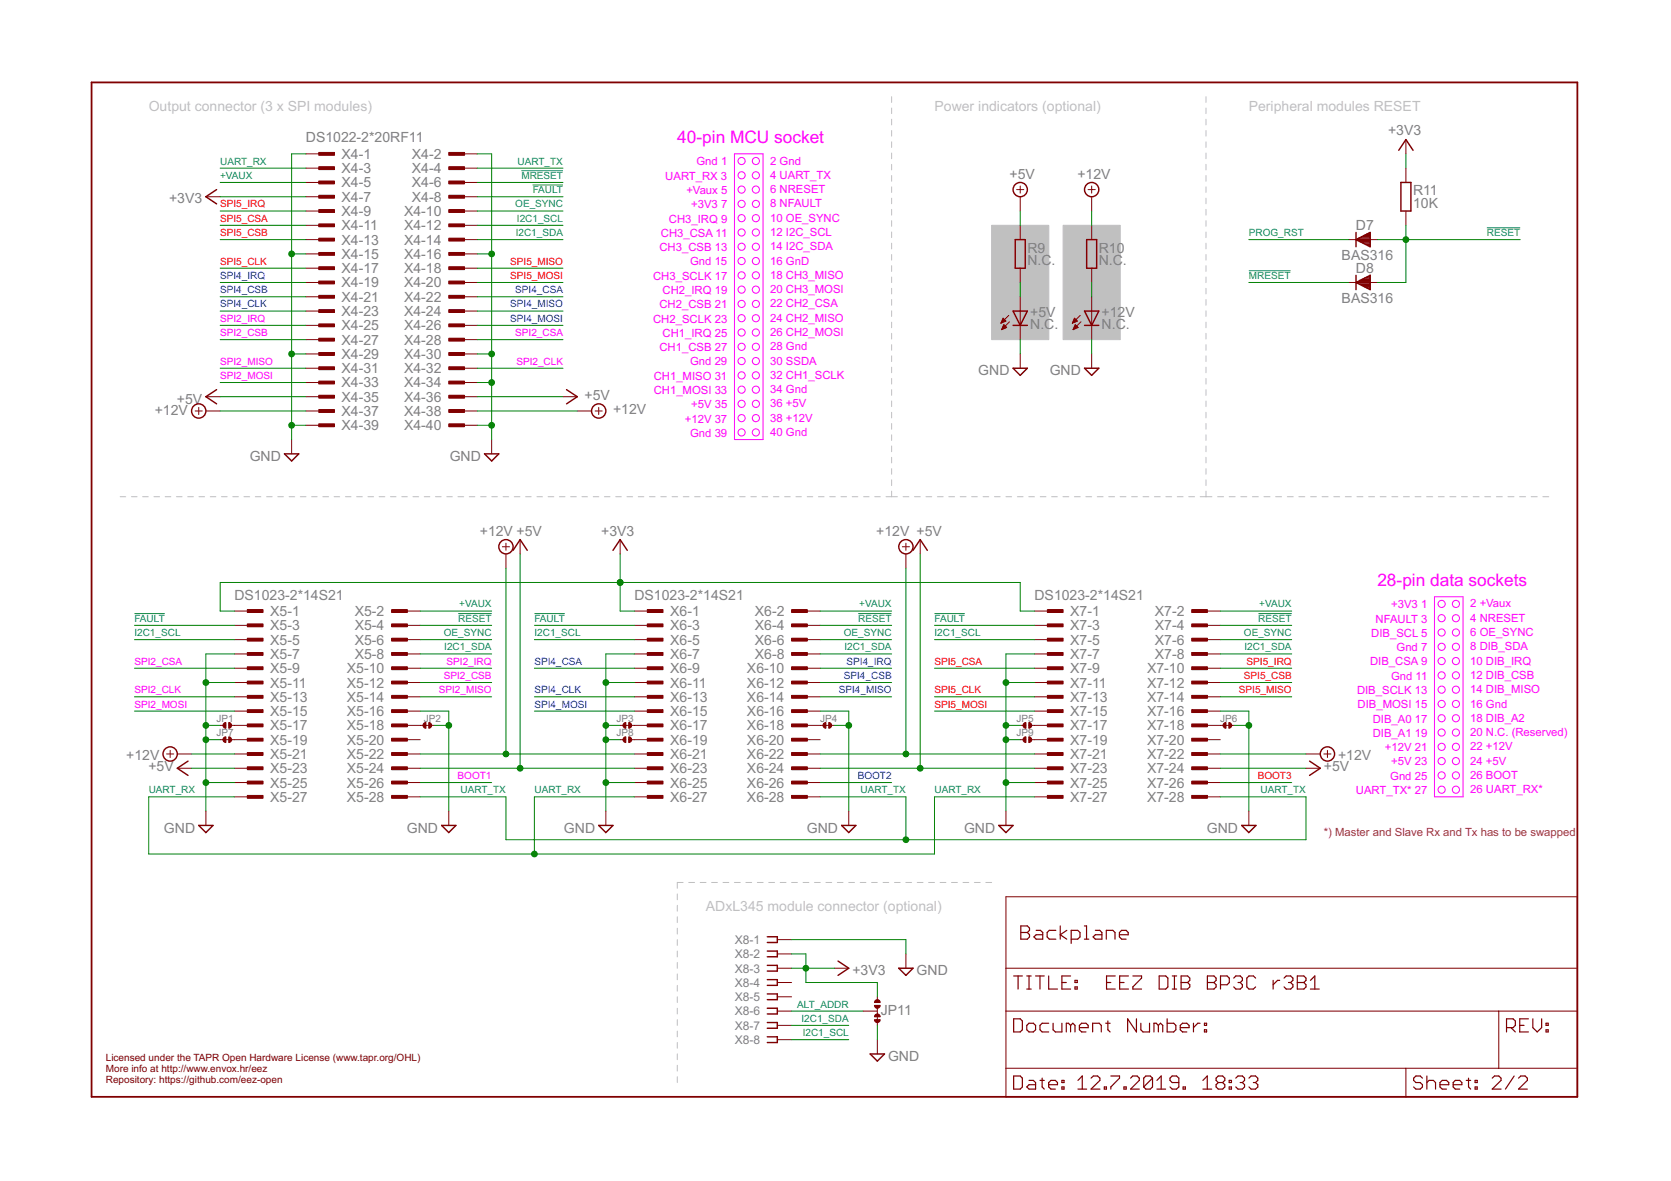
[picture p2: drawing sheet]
<svg xmlns="http://www.w3.org/2000/svg" width="297mm" height="210mm" viewBox="0 0 297 210" stroke-linecap="round" stroke-linejoin="round" font-family="sans-serif">
<defs><g id="words">
<g font-size="3.1" fill="#f0f">
<text x="120.4" y="25.4">40-pin MCU socket</text>
<text x="244.8" y="104.2">28-pin data sockets</text>
</g>
<g font-size="2.5" fill="#c0c0c0">
<text x="26.4" y="19.7">Output connector (3 x SPI modules)</text>
<text x="166.1" y="19.7">Power indicators (optional)</text>
<text x="222" y="19.7">Peripheral modules RESET</text>
<text x="125.5" y="161.9">ADxL345 module connector (optional)</text>
</g>
<g font-size="2.5" fill="#808080">
<text x="54.4" y="25.3">DS1022-2*20RF11</text>
<text x="60.7" y="28.2">X4-1</text>
<text x="73.2" y="28.2">X4-2</text>
<text x="246.7" y="24">+3V3</text>
<text x="60.7" y="30.8">X4-3</text>
<text x="60.7" y="33.3">X4-5</text>
<text x="60.7" y="35.9">X4-7</text>
<text x="73.2" y="30.8">X4-4</text>
<text x="73.2" y="33.3">X4-6</text>
<text x="73.2" y="35.9">X4-8</text>
<text x="179.4" y="31.8">+5V</text>
<text x="191.5" y="31.8">+12V</text>
<text x="251.2" y="34.7">R11</text>
<text x="30.1" y="36.1">+3V3</text>
<text x="60.7" y="38.4">X4-9</text>
<text x="60.7" y="40.9">X4-11</text>
<text x="71.8" y="38.4">X4-10</text>
<text x="71.8" y="40.9">X4-12</text>
<text x="241" y="40.8">D7</text>
<text x="251.2" y="37">10K</text>
<text x="60.7" y="46">X4-15</text>
<text x="60.7" y="43.5">X4-13</text>
<text x="71.8" y="46">X4-16</text>
<text x="71.8" y="43.5">X4-14</text>
<text x="182.6" y="47.2">N.C</text>
<text x="182.6" y="44.9">R9</text>
<text x="186.9" y="47.2">.</text>
<text x="195.3" y="47.2">N.C</text>
<text x="195.3" y="44.9">R10</text>
<text x="199.6" y="47.2">.</text>
<text x="238.5" y="46.2">BAS316</text>
<text x="60.7" y="48.6">X4-17</text>
<text x="60.7" y="51.1">X4-19</text>
<text x="60.7" y="53.6">X4-21</text>
<text x="71.8" y="48.6">X4-18</text>
<text x="71.8" y="51.1">X4-20</text>
<text x="71.8" y="53.6">X4-22</text>
<text x="238.5" y="53.8">BAS316</text>
<text x="241" y="48.4">D8</text>
<text x="60.7" y="56.2">X4-23</text>
<text x="60.7" y="58.7">X4-25</text>
<text x="71.8" y="56.2">X4-24</text>
<text x="71.8" y="58.7">X4-26</text>
<text x="183.1" y="58.5">N.C.</text>
<text x="183.1" y="56.3">+5V</text>
<text x="195.8" y="58.5">N.C.</text>
<text x="195.8" y="56.3">+12V</text>
<text x="60.7" y="63.8">X4-29</text>
<text x="60.7" y="61.2">X4-27</text>
<text x="71.8" y="63.8">X4-30</text>
<text x="71.8" y="61.2">X4-28</text>
<text x="31.5" y="71.8">+5V</text>
<text x="60.7" y="71.4">X4-35</text>
<text x="60.7" y="66.3">X4-31</text>
<text x="60.7" y="68.9">X4-33</text>
<text x="71.8" y="68.9">X4-34</text>
<text x="71.8" y="71.4">X4-36</text>
<text x="71.8" y="66.3">X4-32</text>
<text x="103.9" y="71">+5V</text>
<text x="173.9" y="66.7">GND</text>
<text x="186.6" y="66.7">GND</text>
<text x="27.5" y="73.7">+12V</text>
<text x="60.7" y="73.9">X4-37</text>
<text x="60.7" y="76.5">X4-39</text>
<text x="71.8" y="73.9">X4-38</text>
<text x="71.8" y="76.5">X4-40</text>
<text x="109" y="73.6">+12V</text>
<text x="44.4" y="81.9">GND</text>
<text x="79.9" y="81.9">GND</text>
<text x="85.3" y="95.3">+12V +5V</text>
<text x="106.9" y="95.3">+3V3</text>
<text x="155.8" y="95.3">+12V +5V</text>
<text x="41.7" y="106.6">DS1023-2*14S21</text>
<text x="112.8" y="106.6">DS1023-2*14S21</text>
<text x="183.9" y="106.6">DS1023-2*14S21</text>
<text x="48" y="109.5">X5-1</text>
<text x="48" y="112">X5-3</text>
<text x="63.1" y="109.5">X5-2</text>
<text x="63.1" y="112">X5-4</text>
<text x="119.1" y="109.5">X6-1</text>
<text x="119.1" y="112">X6-3</text>
<text x="134.2" y="109.5">X6-2</text>
<text x="134.2" y="112">X6-4</text>
<text x="190.2" y="109.5">X7-1</text>
<text x="190.2" y="112">X7-3</text>
<text x="205.3" y="109.5">X7-2</text>
<text x="205.3" y="112">X7-4</text>
<text x="48" y="114.6">X5-5</text>
<text x="48" y="117.1">X5-7</text>
<text x="48" y="119.7">X5-9</text>
<text x="61.7" y="119.7">X5-10</text>
<text x="63.1" y="114.6">X5-6</text>
<text x="63.1" y="117.1">X5-8</text>
<text x="119.1" y="114.6">X6-5</text>
<text x="119.1" y="117.1">X6-7</text>
<text x="119.1" y="119.7">X6-9</text>
<text x="132.8" y="119.7">X6-10</text>
<text x="134.2" y="114.6">X6-6</text>
<text x="134.2" y="117.1">X6-8</text>
<text x="190.2" y="114.6">X7-5</text>
<text x="190.2" y="117.1">X7-7</text>
<text x="190.2" y="119.7">X7-9</text>
<text x="203.9" y="119.7">X7-10</text>
<text x="205.3" y="114.6">X7-6</text>
<text x="205.3" y="117.1">X7-8</text>
<text x="48" y="122.2">X5-11</text>
<text x="48" y="124.7">X5-13</text>
<text x="61.7" y="122.2">X5-12</text>
<text x="61.7" y="124.7">X5-14</text>
<text x="119.1" y="122.2">X6-11</text>
<text x="119.1" y="124.7">X6-13</text>
<text x="132.8" y="122.2">X6-12</text>
<text x="132.8" y="124.7">X6-14</text>
<text x="190.2" y="122.2">X7-11</text>
<text x="190.2" y="124.7">X7-13</text>
<text x="203.9" y="122.2">X7-12</text>
<text x="203.9" y="124.7">X7-14</text>
<text x="48" y="127.3">X5-15</text>
<text x="48" y="129.8">X5-17</text>
<text x="61.7" y="127.3">X5-16</text>
<text x="61.7" y="129.8">X5-18</text>
<text x="119.1" y="127.3">X6-15</text>
<text x="119.1" y="129.8">X6-17</text>
<text x="132.8" y="127.3">X6-16</text>
<text x="132.8" y="129.8">X6-18</text>
<text x="190.2" y="127.3">X7-15</text>
<text x="190.2" y="129.8">X7-17</text>
<text x="203.9" y="127.3">X7-16</text>
<text x="203.9" y="129.8">X7-18</text>
<text x="22.4" y="135.1">+12V</text>
<text x="26.4" y="137">+5V</text>
<text x="48" y="132.4">X5-19</text>
<text x="48" y="134.9">X5-21</text>
<text x="48" y="137.4">X5-23</text>
<text x="61.7" y="132.4">X5-20</text>
<text x="61.7" y="134.9">X5-22</text>
<text x="61.7" y="137.4">X5-24</text>
<text x="119.1" y="132.4">X6-19</text>
<text x="119.1" y="134.9">X6-21</text>
<text x="119.1" y="137.4">X6-23</text>
<text x="132.8" y="132.4">X6-20</text>
<text x="132.8" y="134.9">X6-22</text>
<text x="132.8" y="137.4">X6-24</text>
<text x="190.2" y="132.4">X7-19</text>
<text x="190.2" y="134.9">X7-21</text>
<text x="190.2" y="137.4">X7-23</text>
<text x="203.9" y="132.4">X7-20</text>
<text x="203.9" y="134.9">X7-22</text>
<text x="203.9" y="137.4">X7-24</text>
<text x="235.3" y="137">+5V</text>
<text x="237.9" y="135.1">+12V</text>
<text x="48" y="140">X5-25</text>
<text x="48" y="142.5">X5-27</text>
<text x="61.7" y="140">X5-26</text>
<text x="61.7" y="142.5">X5-28</text>
<text x="119.1" y="140">X6-25</text>
<text x="119.1" y="142.5">X6-27</text>
<text x="132.8" y="140">X6-26</text>
<text x="132.8" y="142.5">X6-28</text>
<text x="190.2" y="140">X7-25</text>
<text x="190.2" y="142.5">X7-27</text>
<text x="203.9" y="140">X7-26</text>
<text x="203.9" y="142.5">X7-28</text>
<text x="29.1" y="148">GND</text>
<text x="72.3" y="148">GND</text>
<text x="100.3" y="148">GND</text>
<text x="143.4" y="148">GND</text>
<text x="171.4" y="148">GND</text>
<text x="214.5" y="148">GND</text>
<text x="151.5" y="173.2">+3V3</text>
<text x="162.9" y="173.4">GND</text>
<text x="156.6" y="180.3">JP11</text>
<text x="157.9" y="188.6">GND</text>
</g>
<g font-size="2.1" fill="#808080">
<text x="130.6" y="167.8">X8-1</text>
<text x="130.6" y="170.3">X8-2</text>
<text x="130.6" y="172.9">X8-3</text>
<text x="130.6" y="175.4">X8-4</text>
<text x="130.6" y="177.9">X8-5</text>
<text x="130.6" y="180.5">X8-6</text>
<text x="130.6" y="183">X8-7</text>
<text x="130.6" y="185.5">X8-8</text>
</g>
<g font-size="2" fill="#f0f">
<text x="123.8" y="29.4">Gnd 1</text>
<text x="136.9" y="29.3">2 Gnd</text>
<text x="118.3" y="31.9">UART_RX 3</text>
<text x="122" y="34.5">+Vaux 5</text>
<text x="136.9" y="34.3">6 NRESET</text>
<text x="136.9" y="31.8">4 UART_TX</text>
<text x="118.9" y="39.6">CH3_IRQ 9</text>
<text x="122.9" y="37">+3V3</text>
<text x="128.2" y="37">7</text>
<text x="136.9" y="36.9">8 NFAULT</text>
<text x="136.9" y="39.4">10 OE_SYNC</text>
<text x="136.9" y="41.9">12 I2C_SCL</text>
<text x="117.2" y="44.6">CH3_CSB 13</text>
<text x="117.5" y="42.1">CH3_CSA 11</text>
<text x="122.7" y="47.2">Gnd 15</text>
<text x="136.9" y="44.5">14 I2C_SDA</text>
<text x="136.9" y="47">16 GnD</text>
<text x="116.1" y="49.7">CH3_SCLK 17</text>
<text x="117.8" y="52.3">CH2_IRQ 19</text>
<text x="136.9" y="49.6">18 CH3_MISO</text>
<text x="136.9" y="52.1">20 CH3_MOSI</text>
<text x="116.1" y="57.3">CH2_SCLK 23</text>
<text x="117.2" y="54.8">CH2_CSB 21</text>
<text x="117.8" y="59.9">CH1_IRQ 25</text>
<text x="136.9" y="54.6">22 CH2_CSA</text>
<text x="136.9" y="57.2">24 CH2_MISO</text>
<text x="136.9" y="59.7">26 CH2_MOSI</text>
<text x="117.2" y="62.4">CH1_CSB 27</text>
<text x="122.7" y="65">Gnd 29</text>
<text x="136.9" y="62.3">28 Gnd</text>
<text x="136.9" y="64.8">30 SSDA</text>
<text x="116.2" y="67.5">CH1_MISO 31</text>
<text x="116.2" y="70">CH1_MOSI 33</text>
<text x="136.9" y="67.3">32 CH1_SCLK</text>
<text x="136.9" y="69.9">34 Gnd</text>
<text x="121.7" y="75.1">+12V 37</text>
<text x="122.7" y="77.6">Gnd 39</text>
<text x="122.9" y="72.6">+5V 35</text>
<text x="136.9" y="72.4">36 +5V</text>
<text x="136.9" y="75">38 +12V</text>
<text x="136.9" y="77.5">40 Gnd</text>
<text x="261.4" y="108">2 +Vaux</text>
<text x="243.8" y="113.2">DIB_SCL 5</text>
<text x="244.5" y="110.7">NFAULT 3</text>
<text x="247.3" y="108.1">+3V3</text>
<text x="252.6" y="108.1">1</text>
<text x="261.4" y="113.1">6 OE_SYNC</text>
<text x="261.4" y="110.5">4 NRESET</text>
<text x="243.6" y="118.3">DIB_CSA 9</text>
<text x="248.3" y="115.7">Gnd 7</text>
<text x="261.4" y="118.1">10 DIB_IRQ</text>
<text x="261.4" y="115.6">8 DIB_SDA</text>
<text x="241.2" y="123.4">DIB_SCLK 13</text>
<text x="241.3" y="125.9">DIB_MOSI 15</text>
<text x="247.3" y="120.8">Gnd 11</text>
<text x="261.4" y="125.7">16 Gnd</text>
<text x="261.4" y="120.7">12 DIB_CSB</text>
<text x="261.4" y="123.2">14 DIB_MISO</text>
<text x="244" y="131">DIB_A1</text>
<text x="244" y="128.4">DIB_A0</text>
<text x="251.5" y="131">19</text>
<text x="251.5" y="128.4">17</text>
<text x="261.4" y="130.8">20 N.C. (Reserved)</text>
<text x="261.4" y="128.3">18 DIB_A2</text>
<text x="246.2" y="133.5">+12V 21</text>
<text x="247.3" y="136.1">+5V 23</text>
<text x="261.4" y="133.4">22 +12V</text>
<text x="261.4" y="135.9">24 +5V</text>
<text x="241" y="141.1">UART_TX* 27</text>
<text x="247.1" y="138.6">Gnd 25</text>
<text x="261.4" y="138.4">26 BOOT</text>
<text x="261.4" y="141">26 UART_RX*</text>
</g>
<text font-size="2" fill="#800080" x="235.3" y="148.6">*) Master and Slave Rx and Tx has to be swapped</text>
<g font-size="1.8" fill="#008080">
<text x="39.1" y="29.3">UART_RX</text>
<text x="92" y="29.3">UART_TX</text>
<text x="39.1" y="31.8">+VAUX</text>
<text x="92.7" y="31.8">MRESET</text>
<text x="94.7" y="34.3">FAULT</text>
<text x="91.6" y="36.9">OE_SYNC</text>
<text x="91.7" y="41.9">I2C1_SDA</text>
<text x="91.9" y="39.4">I2C1_SCL</text>
<text x="222" y="41.9">PROG_RST</text>
<text x="264.3" y="41.9">RESET</text>
<text x="222" y="49.6">MRESET</text>
<text x="81.6" y="108">+VAUX</text>
<text x="152.7" y="108">+VAUX</text>
<text x="223.8" y="108">+VAUX</text>
<text x="23.9" y="110.5">FAULT</text>
<text x="23.9" y="113.1">I2C1_SCL</text>
<text x="78.9" y="113.1">OE_SYNC</text>
<text x="81.5" y="110.5">RESET</text>
<text x="95" y="110.5">FAULT</text>
<text x="95" y="113.1">I2C1_SCL</text>
<text x="150" y="113.1">OE_SYNC</text>
<text x="152.6" y="110.5">RESET</text>
<text x="166.1" y="110.5">FAULT</text>
<text x="166.1" y="113.1">I2C1_SCL</text>
<text x="221.1" y="113.1">OE_SYNC</text>
<text x="223.7" y="110.5">RESET</text>
<text x="79" y="115.6">I2C1_SDA</text>
<text x="150.1" y="115.6">I2C1_SDA</text>
<text x="221.2" y="115.6">I2C1_SDA</text>
<text x="26.4" y="141">UART_RX</text>
<text x="81.9" y="141">UART_TX</text>
<text x="95" y="141">UART_RX</text>
<text x="153" y="141">UART_TX</text>
<text x="166.1" y="141">UART_RX</text>
<text x="224.1" y="141">UART_TX</text>
<text x="141.7" y="179.1">ALT_ADDR</text>
<text x="142.5" y="181.6">I2C1_SDA</text>
<text x="142.7" y="184.2">I2C1_SCL</text>
</g>
<g font-size="1.8" fill="#f00">
<text x="39.1" y="39.4">SPI5_CSA</text>
<text x="39.1" y="41.9">SPI5_CSB</text>
<text x="39.1" y="36.9">SPI5_IRQ</text>
<text x="39.1" y="47">SPI5_CLK</text>
<text x="90.7" y="47">SPI5_MISO</text>
<text x="90.7" y="49.6">SPI5_MOSI</text>
<text x="166.1" y="118.1">SPI5_CSA</text>
<text x="221.6" y="118.1">SPI5_IRQ</text>
<text x="166.1" y="123.2">SPI5_CLK</text>
<text x="166.1" y="125.7">SPI5_MOSI</text>
<text x="220.2" y="123.2">SPI5_MISO</text>
<text x="221.1" y="120.7">SPI5_CSB</text>
<text x="223.6" y="138.4">BOOT3</text>
</g>
<g font-size="1.8" fill="#00f">
<text x="39.1" y="52.1">SPI4_CSB</text>
<text x="39.1" y="49.6">SPI4_IRQ</text>
<text x="91.6" y="52.1">SPI4_CSA</text>
<text x="39.1" y="54.6">SPI4_CLK</text>
<text x="90.7" y="54.6">SPI4_MISO</text>
<text x="90.7" y="57.2">SPI4_MOSI</text>
<text x="95" y="118.1">SPI4_CSA</text>
<text x="150.5" y="118.1">SPI4_IRQ</text>
<text x="95" y="123.2">SPI4_CLK</text>
<text x="95" y="125.7">SPI4_MOSI</text>
<text x="149.1" y="123.2">SPI4_MISO</text>
<text x="150" y="120.7">SPI4_CSB</text>
<text x="152.5" y="138.4">BOOT2</text>
</g>
<g font-size="1.8" fill="#f0f">
<text x="39.1" y="59.7">SPI2_CSB</text>
<text x="39.1" y="57.2">SPI2_IRQ</text>
<text x="91.6" y="59.7">SPI2_CSA</text>
<text x="39.1" y="64.8">SPI2_MISO</text>
<text x="91.8" y="64.8">SPI2_CLK</text>
<text x="39.1" y="67.3">SPI2_MOSI</text>
<text x="23.9" y="118.1">SPI2_CSA</text>
<text x="79.4" y="118.1">SPI2_IRQ</text>
<text x="23.9" y="123.2">SPI2_CLK</text>
<text x="23.9" y="125.7">SPI2_MOSI</text>
<text x="78" y="123.2">SPI2_MISO</text>
<text x="78.9" y="120.7">SPI2_CSB</text>
<text x="81.4" y="138.4">BOOT1</text>
</g>
<g font-size="1.8" fill="#808080">
<text x="38.5" y="128.3">JP1</text>
<text x="38.5" y="130.8">JP7</text>
<text x="75.3" y="128.3">JP2</text>
<text x="109.6" y="130.8">JP8</text>
<text x="109.6" y="128.3">JP3</text>
<text x="145.8" y="128.3">JP4</text>
<text x="180.7" y="128.3">JP5</text>
<text x="180.7" y="130.8">JP9</text>
<text x="216.9" y="128.3">JP6</text>
</g>
<g font-size="1.8" fill="#800000">
<text x="18.8" y="188.6">Licensed under the TAPR Open Hardware License (www.tapr.org/OHL)</text>
<text x="18.8" y="190.5">More info at http://www.envox.hr/eez</text>
<text x="18.8" y="192.4">Repository: https://github.com/eez-open</text>
</g>
</g></defs>
<g fill="none" stroke="#c0c0c0" stroke-width=".18">
<path d="M158.5 17.2v1M158.5 19.2v1M214.4 17.2v1M214.4 19.2v1M158.5 21.2v1M158.5 23.2v1M158.5 25.2v1M158.5 27.2v1M158.5 29.2v1M158.5 31.2v1M158.5 33.2v1M158.5 35.2v1"/>
<path d="M158.5 37.2v1M158.5 39.2v1M214.4 21.2v1M214.4 23.2v1M214.4 25.2v1M214.4 27.2v1M214.4 29.2v1M214.4 31.2v1M214.4 33.2v1M214.4 35.2v1M214.4 37.2v1M214.4 39.2v1"/>
<path d="M158.5 41.2v1M158.5 43.2v1M158.5 45.2v1M158.5 47.2v1M158.5 49.2v1M158.5 51.2v1M158.5 53.2v1.1M158.5 55.2v1M158.5 57.3v1M158.5 59.2v1.1M214.4 41.2v1M214.4 43.2v1"/>
<path d="M214.4 45.2v1M214.4 47.2v1M214.4 49.2v1M214.4 51.2v1M214.4 53.2v1.1M214.4 55.2v1M214.4 57.3v1M214.4 59.2v1.1M158.5 61.3v1M158.5 63.2v1.1M158.5 65.3v1M158.5 67.3v1"/>
<path d="M158.5 69.3v1M158.5 71.3v1M158.5 73.3v1M158.5 75.3v1M158.5 77.3v1M158.5 79.3v1M214.4 61.3v1M214.4 63.2v1.1M214.4 65.3v1M214.4 67.3v1M214.4 69.3v1M214.4 71.3v1"/>
<path d="M214.4 73.3v1M214.4 75.3v1M214.4 77.3v1M214.4 79.3v1M21.4 88.3h1M23.4 88.3h1M25.4 88.3h1M27.4 88.3h1M29.4 88.3h1M31.4 88.3h1M33.4 88.3h1M35.4 88.3h1"/>
<path d="M37.4 88.3h1M39.4 88.3h1M41.4 88.3h1M43.4 88.3h1M45.4 88.3h1M47.4 88.3h1M49.4 88.3h1M51.4 88.3h1M53.4 88.3h1M55.4 88.3h1M57.4 88.3h1M59.4 88.3h1"/>
<path d="M61.4 88.3h1M63.4 88.3h1M65.4 88.3h1M67.4 88.3h1M69.4 88.3h1M71.4 88.3h1M73.4 88.3h1M75.4 88.3h1M77.4 88.3h1M79.4 88.3h1M81.4 88.3h1M83.4 88.3h1"/>
<path d="M85.4 88.3h1M87.4 88.3h1M89.4 88.3h1M91.4 88.3h1M93.4 88.3h1M95.4 88.3h1M97.4 88.3h1M99.4 88.3h1M101.4 88.3h1M103.4 88.3h1M105.5 88.3h.9M107.4 88.3h1"/>
<path d="M109.5 88.3h.9M111.4 88.3h1.1M113.5 88.3h.9M115.4 88.3h1.1M117.5 88.3h.9M119.5 88.3h1M121.5 88.3h1M123.5 88.3h1M125.5 88.3h1M127.5 88.3h1M129.5 88.3h1M131.5 88.3h1"/>
<path d="M133.5 88.3h1M135.5 88.3h1M137.5 88.3h1M139.5 88.3h1M141.5 88.3h1M143.5 88.3h1M145.5 88.3h1M147.5 88.3h1M149.5 88.3h1M151.5 88.3h1M153.5 88.3h1M155.5 88.3h1"/>
<path d="M157.5 88.3h2M158.5 81.3v1M158.5 83.3v1M158.5 85.3v1M158.5 87.3v1M160.5 88.3h1.1M162.6 88.3h1M164.6 88.3h1M166.6 88.3h1.1M168.7 88.3h1M170.7 88.3h1M172.7 88.3h1"/>
<path d="M174.8 88.3h1M176.8 88.3h1M178.8 88.3h1M180.8 88.3h1.1M182.9 88.3h1M184.9 88.3h1M186.9 88.3h1.1M189 88.3h1M191 88.3h1M193 88.3h1.1M195.1 88.3h1M197.1 88.3h1"/>
<path d="M199.1 88.3h1.1M201.1 88.3h1.1M203.2 88.3h1M205.2 88.3h1M207.2 88.3h1.1M209.3 88.3h1M211.3 88.3h1M213.3 88.3h2.1M214.4 81.3v1M214.4 83.3v1M214.4 85.3v1M214.4 87.3v1"/>
<path d="M216.4 88.3h1.1M218.5 88.3h1.1M220.6 88.3h1M222.6 88.3h1.1M224.7 88.3h1.1M226.8 88.3h1M228.8 88.3h1.1M230.9 88.3h1M233 88.3h1M235 88.3h1.1M237.1 88.3h1M239.1 88.3h1.1"/>
<path d="M241.2 88.3h1.1M243.3 88.3h1M245.3 88.3h1.1M247.4 88.3h1.1M249.5 88.3h1M251.5 88.3h1.1M253.6 88.3h1.1M255.7 88.3h1M257.7 88.3h1.1M259.8 88.3h1.1M261.9 88.3h1M263.9 88.3h1.1"/>
<path d="M266 88.3h1.1M268.1 88.3h1M270.1 88.3h1.1M272.2 88.3h1.1M274.3 88.3h1M120.4 158.9v1M121.4 156.8h-1v1.1M122.4 156.8h1.1M124.5 156.8h1M126.5 156.8h1M128.5 156.8h1.1M130.6 156.8h1"/>
<path d="M132.6 156.8h1M134.6 156.8h1.1M136.7 156.8h1M138.7 156.8h1M140.7 156.8h1.1M142.7 156.8h1.1M144.8 156.8h1M146.8 156.8h1M148.8 156.8h1.1M150.9 156.8h1M152.9 156.8h1M154.9 156.8h1.1"/>
<path d="M157 156.8h1M159 156.8h1M161 156.8h1.1M163 156.8h1.1M165.1 156.8h1M167.1 156.8h1M169.1 156.8h1.1M171.2 156.8h1M173.2 156.8h1M175.2 156.8h1.1M120.4 160.9v1M120.4 162.9v1.1"/>
<path d="M120.4 165v1M120.4 167v1M120.4 169v1.1M120.4 171.1v1M120.4 173.1v1M120.4 175.1v1.1M120.4 177.2v1M120.4 179.2v1M120.4 181.2v1M120.4 183.3v1M120.4 185.3v1M120.4 187.3v1"/>
<path d="M120.4 189.3v1.1M120.4 191.4v1"/>
</g>
<g fill="#c0c0c0" stroke="#c0c0c0" stroke-width=".18">
<path d="M176.3 40h10.1v20.4h-10.1z"/>
<path d="M189 40h10.1v20.4h-10.1z"/>
</g>
<g fill="none" stroke="#800000" stroke-width=".21">
<path d="M180.2 173.5h1.5M181 173.5v2.3M181.5 164.6h1.1l.4 .4v.4l-.4 .3 .4 .4v.4l-.4 .4h-1.1zM181.5 165.7h1.1M182.5 173.5h.8M182.5 175.8h.8M182.9 173.5v2.3M184.1 173.5h1.5M184.2 165.4h.8l.4 .3v1.2h-1.2l-.4-.4 .4-.4h1.2M184.9 173.5v2.3M186.4 173.5v2.3h1.6M187.7 165.4h-1.2l-.4 .3v.8l.4 .4h1.2"/>
<path d="M188.5 164.6v2.3M188.8 174.6h.7M189.6 165.4l-1.1 .7 1.1 .8M190.3 173.5h-1.5v2.3h1.5M190.4 166.9h1.2l.4-.4v-.8l-.4-.3h-1.2v2.3M191.1 175.4h.4v.4h-.4zM191.1 174.2h.4v.4h-.4zM192.8 164.6h.3v2.3M192.8 166.9h.7M194.7 165.4h.8l.4 .3v1.2h-1.2l-.4-.4 .4-.4h1.2M196.7 166.9v-1.5h1.1l.4 .3v1.2M196.7 174.6h.8"/>
<path d="M198.2 173.5h-1.5v2.3h1.5M199 166.1h1.6v-.4l-.4-.3h-.8l-.4 .3v.8l.4 .4h.8M199 174.6h.8M200.6 173.5h-1.6v2.3h1.6M201.4 173.5h1.5v.3l-1.5 1.6v.4h1.5M206.1 173.5h1.1l.4 .3v1.6l-.4 .4h-1.1zM208.4 173.5h.8M208.4 175.8h.8M208.8 173.5v2.3M210 173.5h1.1l.4 .3v.4l-.4 .4 .4 .4v.4l-.4 .4h-1.1zM210 174.6h1.1M214.6 173.5h1.2l.4 .3v.4l-.4 .4 .4 .4v.4l-.4 .4h-1.2z"/>
<path d="M214.6 174.6h1.2M217 175h1.1l.4-.4v-.8l-.4-.3h-1.1v2.3M219.3 173.8l.4-.3h.8l.4 .3v.4l-.4 .4M220.1 174.6h.4M220.5 174.6l.4 .4v.4l-.4 .4h-.8l-.4-.4M223.2 173.8l-.4-.3h-.8l-.4 .3v1.6l.4 .4h.8l.4-.4M226.3 174.2v1.6M227.5 174.2h-.4l-.8 .8M228.3 173.8l.3-.3h.8l.4 .3v.4l-.4 .4M229 174.6h.4M229.4 174.6l.4 .4v.4l-.4 .4h-.8l-.3-.4M230.6 173.5h1.2l.4 .3v.4l-.4 .4 .4 .4v.4l-.4 .4h-1.2z"/>
<path d="M230.6 174.6h1.2M232.9 175.8h1.6M232.9 174.2l.8-.7v2.3M180.2 181.1h1.2l.3 .4v1.5l-.3 .4h-1.2zM180.2 191.2h1.2l.3 .4v1.6l-.3 .4h-1.2zM182.5 182.2l.4-.3h.8l.4 .3v.8l-.4 .4h-.8l-.4-.4zM182.9 192h.8l.4 .4v1.2h-1.2l-.4-.4 .4-.4h1.2M184.9 192h.7M185.3 191.6v1.6l.3 .4M186.4 192.8h1.6v-.4l-.4-.4h-.8l-.4 .4v.8l.4 .4h.8M186.4 181.9h-1.1l-.4 .3v.8l.4 .4h1.1M187.2 181.9v1.1l.4 .4h1.2v-1.5"/>
<path d="M188.8 193.2h.3v.4h-.3zM188.8 192h.3v.4h-.3zM190.3 182.2l-.4-.3h-.4v1.5M190.3 182.2l.4-.3 .4 .3v1.2M190.3 182.2v1.2M191.6 193.6h1.6M191.6 192l.8-.8v2.4M191.9 182.6h1.5v-.4l-.4-.3h-.7l-.4 .3v.8l.4 .4h.7M194 191.6l.4-.4h.7l.4 .4v.4l-1.5 1.6h1.5M194.2 183.4v-1.5h1.2l.4 .3v1.2M196.3 193.2h.4v.4h-.4zM196.6 181.9h.7"/>
<path d="M196.9 181.5v1.5l.4 .4M197.5 191.2h1.5v.4l-1.5 1.6v.4M199.8 193.2h.4v.4h-.4zM201 191.6l.4-.4h.7l.4 .4v.4l-1.5 1.6h1.5M202 181.1v2.3l-1.6-2.3v2.3M202.8 181.9v1.1l.4 .4h1.1v-1.5M204.9 191.6v1.6l-.4 .4h-.8l-.4-.4M204.9 191.6l-.4-.4h-.8l-.4 .4v1.6M204.9 191.6l-1.6 1.6M205.7 193.6h1.5M205.7 192l.7-.8v2.4M205.9 182.2l-.4-.3h-.4v1.5"/>
<path d="M205.9 182.2v1.2M205.9 182.2l.4-.3 .4 .3v1.2M207.5 181.1v2.3h1.1l.4-.4v-.8l-.4-.3h-1.1M209.5 192.4h-1.1l-.4-.4v-.4l.4-.4h.7l.4 .4v1.6l-.4 .4h-.7l-.4-.4M209.8 182.6h1.6v-.4l-.4-.3h-.8l-.4 .3v.8l.4 .4h.8M210.3 193.2h.4v.4h-.4zM212.2 181.9v1.5M213.3 181.9h-.4l-.7 .7M213.8 193.6h1.6M213.8 192l.8-.8v2.4M214.1 183h.4v.4h-.4zM214.1 181.9h.4v.3h-.4z"/>
<path d="M216.6 192.4l-.4 .4v.4l.4 .4h.7l.4-.4v-.4l-.4-.4M216.6 192.4l-.4-.4v-.4l.4-.4h.7l.4 .4v.4l-.4 .4M216.6 192.4h.7M218.5 193.2h.4v.4h-.4zM218.5 192h.4v.4h-.4zM219.7 191.6l.4-.4h.8l.3 .4v.4l-.3 .4M220.5 192.4h.4M220.9 192.4l.3 .4v.4l-.3 .4h-.8l-.4-.4M222 191.6l.4-.4h.8l.4 .4v.4l-.4 .4M222.8 192.4h.4M223.2 192.4l.4 .4v.4l-.4 .4h-.8l-.4-.4M252.9 191.6l-.4-.4h-.8l-.4 .4v.4l.4 .4h.8l.4 .4v.4l-.4 .4h-.8l-.4-.4"/>
<path d="M253.6 192.4l.4-.4h.8l.4 .4v1.2M253.6 191.2v2.4M256 192.8h1.5v-.4l-.4-.4h-.7l-.4 .4v.8l.4 .4h.7M258.3 192.8h1.6v-.4l-.4-.4h-.8l-.4 .4v.8l.4 .4h.8M260.6 192h.8M261 191.6v1.6l.4 .4M262.2 193.2h.4v.4h-.4zM262.2 192h.4v.4h-.4zM265.3 191.6l.4-.4h.7l.4 .4v.4l-1.5 1.6h1.5M267.8 182.6h1.2l.4-.4v-.7l-.4-.4h-1.2v2.3M268.6 182.6l.8 .8M269.2 191.2l-1.6 2.4"/>
<path d="M269.9 191.6l.4-.4h.8l.4 .4v.4l-1.6 1.6h1.6M270.2 182.2h.7M271.7 181.1h-1.5v2.3h1.5M272.5 181.1v1.5l.8 .8 .7-.8v-1.5M274.8 183h.4v.4h-.4zM274.8 181.9h.4v.3h-.4z"/>
</g>
<path d="M16.3 14.6h264.1v180.3h-264.1z" fill="none" stroke="#800000" stroke-width=".32"/>
<g fill="none" stroke="#800000" stroke-width=".18">
<path d="M36.6 35h2.5M54.4 35h2.5M54.4 27.3h2.5M54.4 29.9h2.5M54.4 32.4h2.5M54.4 37.5h2.5M82.3 35h2.6M82.3 27.3h2.6M82.3 29.9h2.6M82.3 32.4h2.6M82.3 37.5h2.6M180.7 33.7h1.3"/>
<path d="M181.4 33.1v1.2M181.4 35v2.5M193.4 33.7h1.3M194.1 33.1v1.2M194.1 35v2.5M249.9 24.8v2.5M249.9 29.9v2.5M249.9 37.5v2.5M54.4 57.8h2.5M54.4 45.1h2.5M54.4 40h2.5M54.4 42.6h2.5"/>
<path d="M54.4 47.7h2.5M54.4 50.2h2.5M54.4 52.7h2.5M54.4 55.3h2.5M82.3 57.8h2.6M82.3 45.1h2.6M82.3 40h2.6M82.3 42.6h2.6M82.3 47.7h2.6M82.3 50.2h2.6M82.3 52.7h2.6M82.3 55.3h2.6"/>
<path d="M178 57.3h.2M178 57.2h.5M178.1 57.1h.7M178.1 58.5h.1M178.1 58.4h.4M178.1 57h.6M178.2 56.8h.4M178.2 58.3h.5M178.2 58.2h.7M178.2 56.7h.3M178.3 56.6h.1M178.3 58h.5"/>
<path d="M178.3 56.6l.5 .5-.9 .3zM178.3 57.9h.4M178.4 57.8h.1M178.4 57.7l.5 .5-.8 .4zM179.3 56l-1.4 1.4M179.5 57.2l-1.4 1.4M181.4 40v2.6M181.4 47.7v2.5M181.4 52.7v7.7M190.7 57.3h.2M190.7 57.2h.5M190.8 57.1h.7"/>
<path d="M190.8 58.5h.1M190.8 58.4h.4M190.8 57h.6M190.9 56.8h.4M190.9 58.3h.5M190.9 56.7h.3M190.9 58.2h.7M191 56.6h.1M191 58h.5M191 56.6l.5 .5-.9 .3zM191 57.9h.4M191.1 57.8h.1"/>
<path d="M191.1 57.7l.5 .5-.8 .4zM192 56l-1.4 1.4M192.2 57.2l-1.4 1.4M194.1 40v2.6M194.1 47.7v2.5M194.1 52.7v7.7M239.8 42.6h5M239.8 50.2h5M34.7 73h1.3M35.3 72.4v1.3M36.6 73h2.5M36.6 70.5h2.5"/>
<path d="M51.8 78.1v2.6M54.4 73h2.5M54.4 70.5h2.5M54.4 62.9h2.5M54.4 75.6h2.5M54.4 68h2.5M54.4 60.4h2.5M54.4 65.4h2.5M82.3 73h2.6M82.3 70.5h2.6M82.3 62.9h2.6M82.3 75.6h2.6"/>
<path d="M82.3 68h2.6M82.3 60.4h2.6M82.3 65.4h2.6M87.4 78.1v2.6M100.1 70.5h2.5M102.6 73h2.6M105.8 73h1.3M106.4 72.4v1.3M181.4 62.9v2.5M194.1 62.9v2.5M89.3 97.2h1.3M89.9 96.5v1.3"/>
<path d="M89.9 98.4v2.6M92.5 95.9v2.5M110.2 95.9v2.5M160.4 97.2h1.3M161 96.5v1.3M161 98.4v2.6M163.6 95.9v2.5M41.7 108.6h2.5M41.7 111.1h2.5M41.7 113.7h2.5M41.7 116.2h2.5M41.7 118.8h2.5"/>
<path d="M72.2 108.6h2.5M72.2 111.1h2.5M72.2 113.7h2.5M72.2 116.2h2.5M72.2 118.8h2.5M112.8 108.6h2.5M112.8 111.1h2.5M112.8 113.7h2.5M112.8 116.2h2.5M112.8 118.8h2.5M143.3 108.6h2.5M143.3 111.1h2.5"/>
<path d="M143.3 113.7h2.5M143.3 116.2h2.5M143.3 118.8h2.5M183.9 108.6h2.5M183.9 111.1h2.5M183.9 113.7h2.5M183.9 116.2h2.5M183.9 118.8h2.5M214.4 108.6h2.5M214.4 111.1h2.5M214.4 113.7h2.5M214.4 116.2h2.5"/>
<path d="M214.4 118.8h2.5M29.6 134h1.3M30.2 133.4v1.2M31.5 134h2.6M31.5 136.5h2.6M39.1 128.9h.8M39.1 131.5h5.1M40.9 128.9h3.3M41.7 134h2.5M41.7 136.5h2.5M41.7 121.3h2.5M41.7 123.8h2.5"/>
<path d="M41.7 126.4h2.5M41.7 139.1h2.5M72.2 134h2.5M72.2 136.5h2.5M72.2 128.9h5M72.2 131.5h2.5M72.2 121.3h2.5M72.2 123.8h2.5M72.2 126.4h2.5M72.2 139.1h2.5M110.2 128.9h5.1M110.2 131.5h.8"/>
<path d="M112 131.5h3.3M112.8 134h2.5M112.8 136.5h2.5M112.8 121.3h2.5M112.8 123.8h2.5M112.8 126.4h2.5M112.8 139.1h2.5M143.3 134h2.5M143.3 136.5h2.5M143.3 128.9h5M143.3 131.5h2.5M143.3 121.3h2.5"/>
<path d="M143.3 123.8h2.5M143.3 126.4h2.5M143.3 139.1h2.5M181.4 128.9h.7M181.4 131.5h.7M183.1 128.9h3.3M183.1 131.5h3.3M183.9 134h2.5M183.9 136.5h2.5M183.9 121.3h2.5M183.9 123.8h2.5M183.9 126.4h2.5"/>
<path d="M183.9 139.1h2.5M214.4 134h2.5M214.4 136.5h2.5M214.4 128.9h5.1M214.4 131.5h2.5M214.4 121.3h2.5M214.4 123.8h2.5M214.4 126.4h2.5M214.4 139.1h2.5M232.2 134h2.5M232.2 136.5h2.5M235.3 134h1.3"/>
<path d="M236 133.4v1.2M36.6 144.2v2.5M41.7 141.6h2.5M72.2 141.6h2.5M79.8 144.2v2.5M107.7 144.2v2.5M112.8 141.6h2.5M143.3 141.6h2.5M150.9 144.2v2.5M178.8 159.4h101.6v35.5h-101.6zM178.8 144.2v2.5M183.9 141.6h2.5"/>
<path d="M214.4 141.6h2.5M222 144.2v2.5M138.2 179.7h2.5M138.2 172.1h2.5M138.2 167h2.5M138.2 169.5h2.5M138.2 174.6h2.5M138.2 177.2h2.5M148.3 172.1h2.6M153.4 179.7h2.6M156 177.2v.7M156 178.9v3.3"/>
<path d="M161 169.5v2.6M178.8 179.7h101.6M178.8 172.1h101.6M266.4 179.7v10.2M138.2 182.2h2.5M138.2 184.8h2.5M156 184.8v2.5M178.8 189.9h101.6M249.9 189.9v5"/>
</g>
<g fill="none" stroke="#800000" stroke-width=".25">
<path d="M38.5 33.7l-1.9 1.3 1.9 1.2M248.6 26.7l1.3-1.9 1.3 1.9M249 32.4h1.8v5.1h-1.8zM180.1 55.3h2.5l-1.2 2.5zM180.1 57.8h2.5M180.5 42.6h1.7v5.1h-1.7zM192.8 57.8h2.5M192.8 55.3h2.5l-1.2 2.5zM193.2 42.6h1.7v5.1h-1.7zM241 41.3v2.6M241 48.9v2.6M241 42.6l2.6-1.3v2.6z"/>
<path d="M241 50.2l2.6-1.3v2.6zM241.2 42.5h2.4M241.2 50.3h2.4M241.3 50.1h2.3M241.4 42.7h2.2M241.6 42.3h2M241.7 50.5h1.9M241.7 49.8h1.9M241.8 43h1.8M242 42.1h1.6M242.1 50.7h1.5M242.2 49.6h1.4"/>
<path d="M242.3 43.2h1.3M242.5 41.8h1.1M242.6 51h1M242.6 49.4h1M242.7 43.4h.9M242.9 41.6h.7M243 51.2h.6M243.1 49.2h.5M243.1 43.6h.5M243.4 41.4h.2M243.5 51.4h.1M243.5 49h.1"/>
<path d="M38.5 69.3l-1.9 1.2 1.9 1.3M100.7 69.3l1.9 1.2-1.9 1.3M180.1 65.4h2.5l-1.2 1.3zM192.8 65.4h2.5l-1.2 1.3zM50.6 80.7h2.5l-1.3 1.2zM86.1 80.7h2.6l-1.3 1.2zM91.2 97.8l1.3-1.9 1.2 1.9M109 97.8l1.2-1.9 1.3 1.9M162.3 97.8l1.3-1.9 1.2 1.9M33.4 135.3l-1.9 1.2 1.9 1.3M232.8 135.3l1.9 1.2-1.9 1.3M35.3 146.7h2.6l-1.3 1.3z"/>
<path d="M78.5 146.7h2.5l-1.2 1.3zM106.4 146.7h2.6l-1.3 1.3zM149.6 146.7h2.5l-1.2 1.3zM177.5 146.7h2.6l-1.3 1.3zM220.7 146.7h2.6l-1.3 1.3zM136.4 166.5h1.8v1h-1.8M136.4 169h1.8v1.1h-1.8M136.4 171.6h1.8v1h-1.8M136.4 174.1h1.8v1h-1.8M136.4 176.7h1.8v1h-1.8M136.4 179.2h1.8v1h-1.8M149 170.8l1.9 1.3-1.9 1.3"/>
<path d="M159.8 172.1h2.5l-1.3 1.3zM136.4 181.7h1.8v1.1h-1.8M136.4 184.3h1.8v1h-1.8M154.7 187.3h2.5l-1.2 1.3z"/>
<circle cx="181.4" cy="33.7" r="1.27"/>
<circle cx="194.1" cy="33.7" r="1.27"/>
<circle cx="35.3" cy="73" r="1.27"/>
<circle cx="106.4" cy="73" r="1.27"/>
<circle cx="89.9" cy="97.2" r="1.27"/>
<circle cx="161" cy="97.2" r="1.27"/>
<circle cx="30.2" cy="134" r="1.27"/>
<circle cx="236" cy="134" r="1.27"/>
</g>
<g fill="#800000" stroke="#800000" stroke-width=".18">
<path d="M56.7 27.1h2.8v.5h-2.8z"/>
<path d="M79.8 27.1h2.8v.5h-2.8z"/>
<path d="M56.7 44.9h2.8v.5h-2.8z"/>
<path d="M56.7 62.7h2.8v.5h-2.8z"/>
<path d="M56.7 70.3h2.8v.5h-2.8z"/>
<path d="M56.7 72.8h2.8v.5h-2.8z"/>
<path d="M56.7 75.3h2.8v.5h-2.8z"/>
<path d="M79.8 44.9h2.8v.5h-2.8z"/>
<path d="M79.8 62.7h2.8v.5h-2.8z"/>
<path d="M79.8 67.7h2.8v.5h-2.8z"/>
<path d="M79.8 70.3h2.8v.5h-2.8z"/>
<path d="M79.8 72.8h2.8v.5h-2.8z"/>
<path d="M79.8 75.3h2.8v.5h-2.8z"/>
<path d="M56.7 29.6h2.8v.5h-2.8z"/>
<path d="M79.8 29.6h2.8v.5h-2.8z"/>
<path d="M79.8 32.2h2.8v.5h-2.8z"/>
<path d="M79.8 34.7h2.8v.5h-2.8z"/>
<path d="M79.8 37.3h2.8v.5h-2.8z"/>
<path d="M79.8 39.8h2.8v.5h-2.8z"/>
<path d="M79.8 42.3h2.8v.5h-2.8z"/>
<path d="M56.7 32.2h2.8v.5h-2.8z"/>
<path d="M56.7 34.7h2.8v.5h-2.8z"/>
<path d="M56.7 37.3h2.8v.5h-2.8z"/>
<path d="M56.7 39.8h2.8v.5h-2.8z"/>
<path d="M56.7 42.3h2.8v.5h-2.8z"/>
<path d="M79.8 47.4h2.8v.5h-2.8z"/>
<path d="M56.7 47.4h2.8v.5h-2.8z"/>
<path d="M79.8 50h2.8v.5h-2.8z"/>
<path d="M56.7 50h2.8v.5h-2.8z"/>
<path d="M79.8 52.5h2.8v.5h-2.8z"/>
<path d="M56.7 52.5h2.8v.5h-2.8z"/>
<path d="M56.7 55h2.8v.5h-2.8z"/>
<path d="M79.8 55h2.8v.5h-2.8z"/>
<path d="M79.8 57.6h2.8v.5h-2.8z"/>
<path d="M56.7 57.6h2.8v.5h-2.8z"/>
<path d="M79.8 60.1h2.8v.5h-2.8z"/>
<path d="M56.7 60.1h2.8v.5h-2.8z"/>
<path d="M79.8 65.2h2.8v.5h-2.8z"/>
<path d="M56.7 65.2h2.8v.5h-2.8z"/>
<path d="M56.7 67.7h2.8v.5h-2.8z"/>
<path d="M44 108.4h2.8v.5h-2.8z"/>
<path d="M69.6 108.4h2.8v.5h-2.8z"/>
<path d="M44 110.9h2.8v.5h-2.8z"/>
<path d="M69.6 110.9h2.8v.5h-2.8z"/>
<path d="M44 113.4h2.8v.5h-2.8z"/>
<path d="M69.6 113.4h2.8v.5h-2.8z"/>
<path d="M44 116h2.8v.5h-2.8z"/>
<path d="M69.6 116h2.8v.5h-2.8z"/>
<path d="M44 118.5h2.8v.5h-2.8z"/>
<path d="M69.6 118.5h2.8v.5h-2.8z"/>
<path d="M44 121.1h2.8v.5h-2.8z"/>
<path d="M69.6 121.1h2.8v.5h-2.8z"/>
<path d="M44 123.6h2.8v.5h-2.8z"/>
<path d="M69.6 123.6h2.8v.5h-2.8z"/>
<path d="M44 126.1h2.8v.5h-2.8z"/>
<path d="M69.6 126.1h2.8v.5h-2.8z"/>
<path d="M44 128.7h2.8v.5h-2.8z"/>
<path d="M69.6 128.7h2.8v.5h-2.8z"/>
<path d="M44 131.2h2.8v.5h-2.8z"/>
<path d="M69.6 131.2h2.8v.5h-2.8z"/>
<path d="M44 133.8h2.8v.5h-2.8z"/>
<path d="M69.6 133.8h2.8v.5h-2.8z"/>
<path d="M44 136.3h2.8v.5h-2.8z"/>
<path d="M69.6 136.3h2.8v.5h-2.8z"/>
<path d="M44 138.8h2.8v.5h-2.8z"/>
<path d="M69.6 138.8h2.8v.5h-2.8z"/>
<path d="M44 141.4h2.8v.5h-2.8z"/>
<path d="M69.6 141.4h2.8v.5h-2.8z"/>
<path d="M115.1 108.4h2.8v.5h-2.8z"/>
<path d="M140.7 108.4h2.8v.5h-2.8z"/>
<path d="M115.1 110.9h2.8v.5h-2.8z"/>
<path d="M140.7 110.9h2.8v.5h-2.8z"/>
<path d="M115.1 113.4h2.8v.5h-2.8z"/>
<path d="M140.7 113.4h2.8v.5h-2.8z"/>
<path d="M115.1 116h2.8v.5h-2.8z"/>
<path d="M140.7 116h2.8v.5h-2.8z"/>
<path d="M115.1 118.5h2.8v.5h-2.8z"/>
<path d="M140.7 118.5h2.8v.5h-2.8z"/>
<path d="M115.1 121.1h2.8v.5h-2.8z"/>
<path d="M140.7 121.1h2.8v.5h-2.8z"/>
<path d="M115.1 123.6h2.8v.5h-2.8z"/>
<path d="M140.7 123.6h2.8v.5h-2.8z"/>
<path d="M115.1 126.1h2.8v.5h-2.8z"/>
<path d="M140.7 126.1h2.8v.5h-2.8z"/>
<path d="M115.1 128.7h2.8v.5h-2.8z"/>
<path d="M140.7 128.7h2.8v.5h-2.8z"/>
<path d="M115.1 131.2h2.8v.5h-2.8z"/>
<path d="M140.7 131.2h2.8v.5h-2.8z"/>
<path d="M115.1 133.8h2.8v.5h-2.8z"/>
<path d="M140.7 133.8h2.8v.5h-2.8z"/>
<path d="M115.1 136.3h2.8v.5h-2.8z"/>
<path d="M140.7 136.3h2.8v.5h-2.8z"/>
<path d="M115.1 138.8h2.8v.5h-2.8z"/>
<path d="M140.7 138.8h2.8v.5h-2.8z"/>
<path d="M115.1 141.4h2.8v.5h-2.8z"/>
<path d="M140.7 141.4h2.8v.5h-2.8z"/>
<path d="M186.2 108.4h2.8v.5h-2.8z"/>
<path d="M211.8 108.4h2.8v.5h-2.8z"/>
<path d="M186.2 110.9h2.8v.5h-2.8z"/>
<path d="M211.8 110.9h2.8v.5h-2.8z"/>
<path d="M186.2 113.4h2.8v.5h-2.8z"/>
<path d="M211.8 113.4h2.8v.5h-2.8z"/>
<path d="M186.2 116h2.8v.5h-2.8z"/>
<path d="M211.8 116h2.8v.5h-2.8z"/>
<path d="M186.2 118.5h2.8v.5h-2.8z"/>
<path d="M211.8 118.5h2.8v.5h-2.8z"/>
<path d="M186.2 121.1h2.8v.5h-2.8z"/>
<path d="M211.8 121.1h2.8v.5h-2.8z"/>
<path d="M186.2 123.6h2.8v.5h-2.8z"/>
<path d="M211.8 123.6h2.8v.5h-2.8z"/>
<path d="M186.2 126.1h2.8v.5h-2.8z"/>
<path d="M211.8 126.1h2.8v.5h-2.8z"/>
<path d="M186.2 128.7h2.8v.5h-2.8z"/>
<path d="M211.8 128.7h2.8v.5h-2.8z"/>
<path d="M186.2 131.2h2.8v.5h-2.8z"/>
<path d="M211.8 131.2h2.8v.5h-2.8z"/>
<path d="M186.2 133.8h2.8v.5h-2.8z"/>
<path d="M211.8 133.8h2.8v.5h-2.8z"/>
<path d="M186.2 136.3h2.8v.5h-2.8z"/>
<path d="M211.8 136.3h2.8v.5h-2.8z"/>
<path d="M186.2 138.8h2.8v.5h-2.8z"/>
<path d="M211.8 138.8h2.8v.5h-2.8z"/>
<path d="M186.2 141.4h2.8v.5h-2.8z"/>
<path d="M211.8 141.4h2.8v.5h-2.8z"/>
</g>
<g fill="#800000" stroke="#800000" stroke-width=".18">
<path d="M40.7 128.4l.3 .2 .2 .3h-.5z" fill-rule="evenodd"/>
<path d="M40.7 128.9l.5 .1-.2 .3-.3 .1z" fill-rule="evenodd"/>
<path d="M39.6 128.9h.6v.5l-.4-.1z" fill-rule="evenodd"/>
<path d="M39.8 128.6l.4-.2v.5h-.6z" fill-rule="evenodd"/>
<path d="M40.7 131l.3 .1 .2 .4h-.5z" fill-rule="evenodd"/>
<path d="M40.7 131.5l.5 .1-.2 .2-.3 .2z" fill-rule="evenodd"/>
<path d="M39.8 131.1l.4-.1v1l-.3-.1-.2-.3z" fill-rule="evenodd"/>
<path d="M111.8 131l.3 .1 .2 .4h-.5z" fill-rule="evenodd"/>
<path d="M111.8 131.5h.5l-.2 .3-.3 .2z" fill-rule="evenodd"/>
<path d="M110.7 131.5h.6v.5l-.4-.2z" fill-rule="evenodd"/>
<path d="M110.9 131.1l.4-.1v.5h-.6z" fill-rule="evenodd"/>
<path d="M111.8 128.4l.3 .2 .2 .3h-.5z" fill-rule="evenodd"/>
<path d="M111.8 128.9h.5l-.2 .4-.3 .1z" fill-rule="evenodd"/>
<path d="M110.9 128.6l.4-.2v1h-.3l-.2-.3z" fill-rule="evenodd"/>
<path d="M147.3 128.4l.4 .2 .1 .3h-.5z" fill-rule="evenodd"/>
<path d="M147.3 128.9h.5v.3l-.5 .2z" fill-rule="evenodd"/>
<path d="M146.4 128.6l.4-.2v1h-.2l-.3-.3z" fill-rule="evenodd"/>
<path d="M218.4 128.4l.4 .2 .1 .3h-.5z" fill-rule="evenodd"/>
<path d="M218.4 128.9l.5 .1-.1 .3-.4 .1z" fill-rule="evenodd"/>
<path d="M217.5 128.6l.4-.2v1h-.2l-.3-.3z" fill-rule="evenodd"/>
<path d="M182.9 128.4l.3 .2 .2 .3h-.5z" fill-rule="evenodd"/>
<path d="M182.9 128.9h.5l-.1 .3-.4 .2z" fill-rule="evenodd"/>
<path d="M181.9 128.9h.5v.5l-.4-.1z" fill-rule="evenodd"/>
<path d="M182 128.6l.4-.2v.5h-.5z" fill-rule="evenodd"/>
<path d="M182.9 131l.3 .1 .2 .4h-.5z" fill-rule="evenodd"/>
<path d="M182.9 131.5h.5l-.1 .2-.4 .3z" fill-rule="evenodd"/>
<path d="M181.9 131.5h.5v.5l-.4-.2z" fill-rule="evenodd"/>
<path d="M182 131.1l.4-.1v.5h-.5z" fill-rule="evenodd"/>
<path d="M76.2 128.4l.4 .2 .1 .3h-.5z" fill-rule="evenodd"/>
<path d="M76.2 128.9l.5 .1-.1 .3-.4 .1z" fill-rule="evenodd"/>
<path d="M75.3 128.6l.4-.2v1h-.3l-.2-.3z" fill-rule="evenodd"/>
<path d="M155.6 177.8l.5-.1 .3 .2 .1 .3h-1.1z" fill-rule="evenodd"/>
<path d="M155.4 178.7h.6v.5l-.4-.2z" fill-rule="evenodd"/>
<path d="M156 178.7h.5l-.1 .2-.4 .3z" fill-rule="evenodd"/>
<path d="M155.4 181.2h.6v.5l-.4-.1z" fill-rule="evenodd"/>
<path d="M156 181.2h.5l-.1 .3-.4 .2z" fill-rule="evenodd"/>
<path d="M155.6 180.3l.5-.1 .3 .3 .1 .2h-1.1z" fill-rule="evenodd"/>
</g>
<g fill="none" stroke="#008000" stroke-width=".18">
<path d="M39.1 35h15.3M39.1 37.5h15.3M39.1 32.4h15.3M39.1 29.9h15.3M54.4 27.3h-2.6v50.8M84.9 27.3h2.5v50.8M84.9 35h15.2M84.9 37.5h15.2M84.9 32.4h15.2M84.9 29.9h15.2M181.4 37.5v2.5M194.1 37.5v2.5"/>
<path d="M249.9 27.3v2.6M39.1 42.6h15.3M39.1 40h15.3M39.1 57.8h15.3M39.1 47.7h15.3M39.1 50.2h15.3M39.1 55.3h15.3M39.1 52.7h15.3M51.8 45.1h2.6M84.9 45.1h2.5M84.9 42.6h15.2M84.9 40h15.2"/>
<path d="M84.9 57.8h15.2M84.9 47.7h15.2M84.9 50.2h15.2M84.9 55.3h15.2M84.9 52.7h15.2M181.4 50.2v2.5M194.1 50.2v2.5M222 42.6h17.8M222 50.2h17.8M244.8 42.6h25.4M249.9 40v10.2h-5.1M39.1 68h15.3"/>
<path d="M39.1 70.5h15.3M39.1 73h15.3M39.1 65.4h15.3M39.1 60.4h15.3M51.8 62.9h2.6M51.8 75.6h2.6M84.9 62.9h2.5M84.9 75.6h2.5M84.9 68h2.5M84.9 70.5h15.2M84.9 73h17.7M84.9 65.4h15.2"/>
<path d="M84.9 60.4h15.2M181.4 60.4v2.5M194.1 60.4v2.5M92.5 98.4v38.1M110.2 98.4v10.2h2.6M163.6 98.4v38.1M23.9 111.1h17.8M23.9 113.7h17.8M23.9 118.8h17.8M41.7 108.6h-2.6v-5.1h142.3v5.1h2.5M41.7 116.2h-5.1v28M74.7 116.2h12.7"/>
<path d="M74.7 108.6h12.7M74.7 111.1h12.7M74.7 113.7h12.7M74.7 118.8h12.7M89.9 101v33M95 111.1h17.8M95 113.7h17.8M95 118.8h17.8M112.8 116.2h-5.1v28M145.8 116.2h12.7M145.8 108.6h12.7M145.8 111.1h12.7"/>
<path d="M145.8 113.7h12.7M145.8 118.8h12.7M161 101v33M166.1 111.1h17.8M166.1 113.7h17.8M166.1 118.8h17.8M183.9 116.2h-5.1v28M216.9 116.2h12.7M216.9 108.6h12.7M216.9 111.1h12.7M216.9 113.7h12.7M216.9 118.8h12.7"/>
<path d="M23.9 126.4h17.8M23.9 123.8h17.8M34.1 136.5h7.6M34.1 134h7.6M36.6 128.9h2.5M36.6 139.1h5.1M36.6 121.3h5.1M36.6 131.5h2.5M74.7 126.4h5.1v17.8M74.7 139.1h12.7M74.7 121.3h12.7M74.7 136.5h38.1"/>
<path d="M74.7 134h38.1M74.7 123.8h12.7M77.2 128.9h2.6M95 126.4h17.8M95 123.8h17.8M107.7 128.9h2.5M107.7 139.1h5.1M107.7 121.3h5.1M107.7 131.5h2.5M145.8 126.4h5.1v17.8M145.8 139.1h12.7M145.8 121.3h12.7"/>
<path d="M145.8 136.5h38.1M145.8 134h38.1M145.8 123.8h12.7M148.3 128.9h2.6M166.1 126.4h17.8M166.1 123.8h17.8M178.8 128.9h2.6M178.8 139.1h5.1M178.8 121.3h5.1M178.8 131.5h2.6M216.9 126.4h5.1v17.8M216.9 139.1h12.7"/>
<path d="M216.9 121.3h12.7M216.9 136.5h15.3M216.9 134h15.3M216.9 123.8h12.7M219.5 128.9h2.5M41.7 141.6h-15.3v10.2h139.7v-10.2h17.8M74.7 141.6h15.2v7.6h142.3v-7.6h-15.3M112.8 141.6h-17.8v10.2M145.8 141.6h15.2v7.6M140.7 167h20.3v2.5M140.7 169.5h2.6v5.1h12.7v2.6M140.7 172.1h7.6"/>
<path d="M140.7 179.7h12.7M140.7 182.2h10.2M140.7 184.8h10.2M156 182.2v2.6"/>
</g>
<g fill="#008000" stroke="#008000" stroke-width=".18">
<circle cx="51.8" cy="62.9" r=".51"/>
<circle cx="51.8" cy="45.1" r=".51"/>
<circle cx="51.8" cy="75.6" r=".51"/>
<circle cx="87.4" cy="68" r=".51"/>
<circle cx="87.4" cy="62.9" r=".51"/>
<circle cx="87.4" cy="45.1" r=".51"/>
<circle cx="87.4" cy="75.6" r=".51"/>
<circle cx="222" cy="128.9" r=".51"/>
<circle cx="178.8" cy="121.3" r=".51"/>
<circle cx="178.8" cy="139.1" r=".51"/>
<circle cx="178.8" cy="128.9" r=".51"/>
<circle cx="178.8" cy="131.5" r=".51"/>
<circle cx="150.9" cy="128.9" r=".51"/>
<circle cx="107.7" cy="121.3" r=".51"/>
<circle cx="107.7" cy="139.1" r=".51"/>
<circle cx="107.7" cy="128.9" r=".51"/>
<circle cx="107.7" cy="131.5" r=".51"/>
<circle cx="36.6" cy="121.3" r=".51"/>
<circle cx="36.6" cy="139.1" r=".51"/>
<circle cx="36.6" cy="128.9" r=".51"/>
<circle cx="36.6" cy="131.5" r=".51"/>
<circle cx="79.8" cy="128.9" r=".51"/>
<circle cx="110.2" cy="103.5" r=".51"/>
<circle cx="143.3" cy="172.1" r=".51"/>
<circle cx="92.5" cy="136.5" r=".51"/>
<circle cx="163.6" cy="136.5" r=".51"/>
<circle cx="89.9" cy="134" r=".51"/>
<circle cx="161" cy="134" r=".51"/>
<circle cx="249.9" cy="42.6" r=".51"/>
<circle cx="95" cy="151.8" r=".51"/>
<circle cx="161" cy="149.2" r=".51"/>
</g>
<g fill="none" stroke="#f0f" stroke-width=".18">
<path d="M130.6 27.3h5v50.8h-5zM255 106.1h5.1v35.5h-5.1z"/>
<circle cx="131.8" cy="36.2" r=".64"/>
<circle cx="131.8" cy="33.7" r=".64"/>
<circle cx="131.8" cy="28.6" r=".64"/>
<circle cx="131.8" cy="31.2" r=".64"/>
<circle cx="131.8" cy="38.8" r=".64"/>
<circle cx="134.4" cy="28.6" r=".64"/>
<circle cx="134.4" cy="31.2" r=".64"/>
<circle cx="134.4" cy="36.2" r=".64"/>
<circle cx="134.4" cy="33.7" r=".64"/>
<circle cx="134.4" cy="38.8" r=".64"/>
<circle cx="131.8" cy="46.4" r=".64"/>
<circle cx="131.8" cy="48.9" r=".64"/>
<circle cx="131.8" cy="51.5" r=".64"/>
<circle cx="131.8" cy="43.9" r=".64"/>
<circle cx="131.8" cy="56.6" r=".64"/>
<circle cx="131.8" cy="54" r=".64"/>
<circle cx="131.8" cy="59.1" r=".64"/>
<circle cx="131.8" cy="41.3" r=".64"/>
<circle cx="134.4" cy="46.4" r=".64"/>
<circle cx="134.4" cy="48.9" r=".64"/>
<circle cx="134.4" cy="59.1" r=".64"/>
<circle cx="134.4" cy="43.9" r=".64"/>
<circle cx="134.4" cy="51.5" r=".64"/>
<circle cx="134.4" cy="56.6" r=".64"/>
<circle cx="134.4" cy="54" r=".64"/>
<circle cx="134.4" cy="41.3" r=".64"/>
<circle cx="131.8" cy="74.3" r=".64"/>
<circle cx="131.8" cy="64.2" r=".64"/>
<circle cx="131.8" cy="71.8" r=".64"/>
<circle cx="131.8" cy="66.7" r=".64"/>
<circle cx="131.8" cy="69.3" r=".64"/>
<circle cx="131.8" cy="61.6" r=".64"/>
<circle cx="131.8" cy="76.9" r=".64"/>
<circle cx="134.4" cy="71.8" r=".64"/>
<circle cx="134.4" cy="76.9" r=".64"/>
<circle cx="134.4" cy="69.3" r=".64"/>
<circle cx="134.4" cy="64.2" r=".64"/>
<circle cx="134.4" cy="74.3" r=".64"/>
<circle cx="134.4" cy="66.7" r=".64"/>
<circle cx="134.4" cy="61.6" r=".64"/>
<circle cx="256.3" cy="115" r=".64"/>
<circle cx="256.3" cy="117.5" r=".64"/>
<circle cx="256.3" cy="112.4" r=".64"/>
<circle cx="256.3" cy="107.3" r=".64"/>
<circle cx="256.3" cy="109.9" r=".64"/>
<circle cx="258.8" cy="112.4" r=".64"/>
<circle cx="258.8" cy="115" r=".64"/>
<circle cx="258.8" cy="117.5" r=".64"/>
<circle cx="258.8" cy="107.3" r=".64"/>
<circle cx="258.8" cy="109.9" r=".64"/>
<circle cx="256.3" cy="120" r=".64"/>
<circle cx="256.3" cy="125.1" r=".64"/>
<circle cx="256.3" cy="137.8" r=".64"/>
<circle cx="256.3" cy="122.6" r=".64"/>
<circle cx="256.3" cy="130.2" r=".64"/>
<circle cx="256.3" cy="132.7" r=".64"/>
<circle cx="256.3" cy="135.3" r=".64"/>
<circle cx="256.3" cy="127.7" r=".64"/>
<circle cx="258.8" cy="137.8" r=".64"/>
<circle cx="258.8" cy="127.7" r=".64"/>
<circle cx="258.8" cy="132.7" r=".64"/>
<circle cx="258.8" cy="125.1" r=".64"/>
<circle cx="258.8" cy="130.2" r=".64"/>
<circle cx="258.8" cy="135.3" r=".64"/>
<circle cx="258.8" cy="122.6" r=".64"/>
<circle cx="258.8" cy="120" r=".64"/>
<circle cx="256.3" cy="140.4" r=".64"/>
<circle cx="258.8" cy="140.4" r=".64"/>
</g>
<path d="M92.7 30.3h7.4M94.7 32.9h5.4M222 48.1h7.4M264.3 40.5h5.9M23.9 109.1h5.4M81.5 109.1h5.9M95 109.1h5.4M152.6 109.1h5.9M166.1 109.1h5.4M223.7 109.1h5.9" fill="none" stroke="#008080" stroke-width=".18"/>
<use href="#words"/>
</svg>
